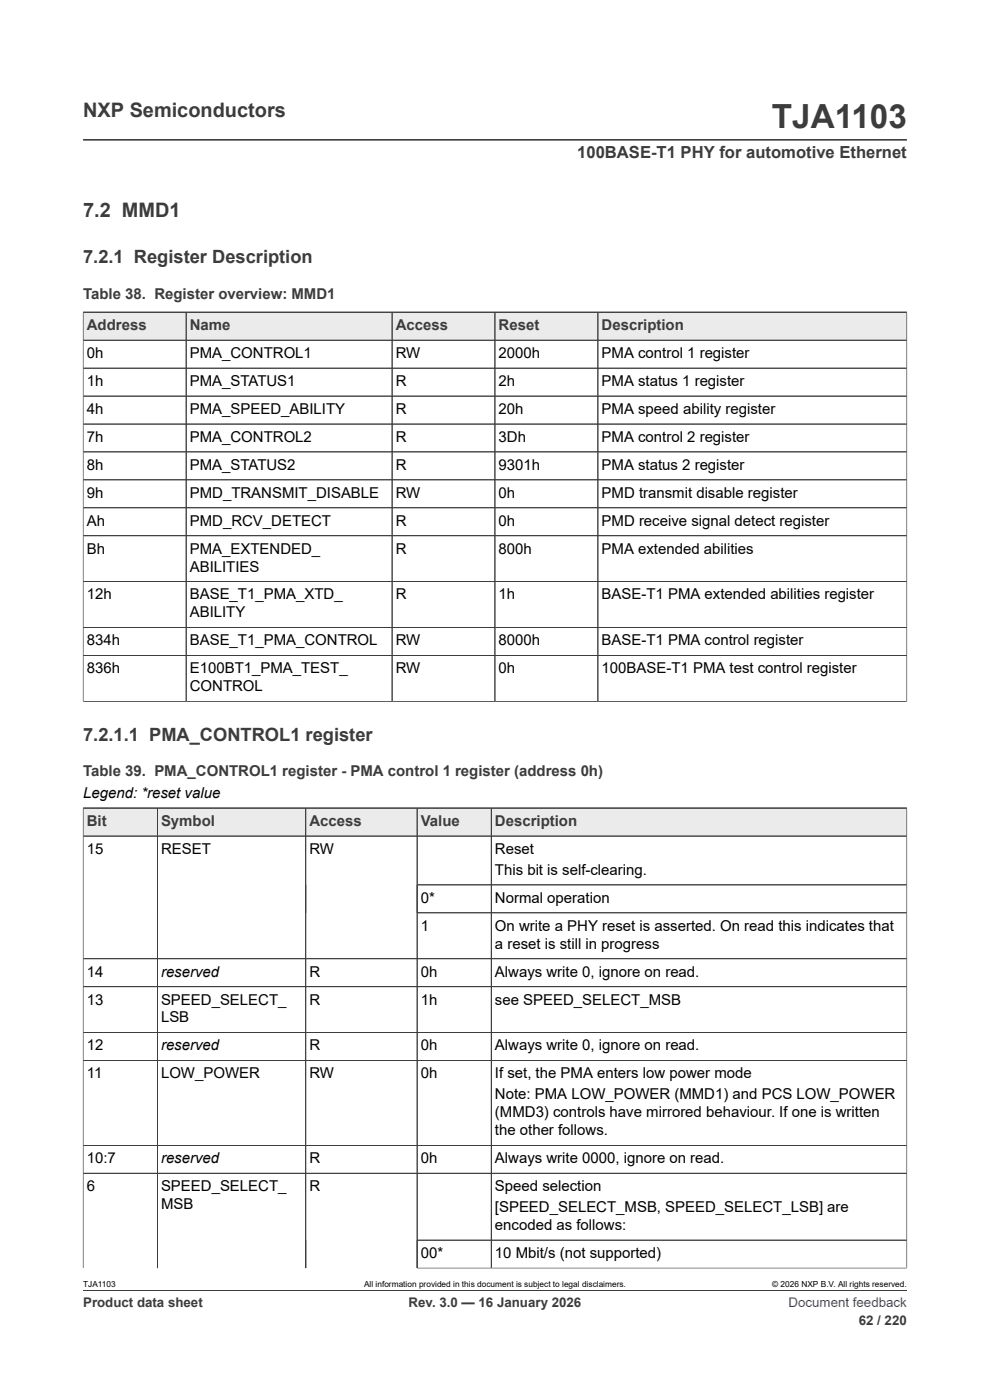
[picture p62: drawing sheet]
<svg xmlns="http://www.w3.org/2000/svg" width="210mm" height="297mm" viewBox="0 0 210 297" stroke-linecap="round" stroke-linejoin="round" font-family="sans-serif">
<defs><g id="words">
<text font-size="7.1" fill="#3c3c3c" x="163.7" y="27.2">TJA1103</text>
<g font-size="4.2" fill="#3c3c3c">
<text x="17.6" y="24.8">NXP Semiconductors</text>
<text x="17.6" y="46">7.2 MMD1</text>
</g>
<g font-size="3.9" fill="#3c3c3c">
<text x="17.6" y="55.7">7.2.1 Register Description</text>
<text x="17.6" y="157.1">7.2.1.1 PMA_CONTROL1 register</text>
</g>
<text font-size="3.5" fill="#3c3c3c" x="122.4" y="33.5">100BASE-T1 PHY for automotive Ethernet</text>
<g font-size="3.2" fill="#3c3c3c">
<text x="17.6" y="63.3">Table 38. Register overview: MMD1</text>
<text x="18.4" y="70">Address</text>
<text x="40.3" y="70">Name</text>
<text x="83.9" y="70">Access</text>
<text x="105.8" y="70">Reset</text>
<text x="127.6" y="70">Description</text>
<text x="17.6" y="164.7">Table 39. PMA_CONTROL1 register - PMA control 1 register (address 0h)</text>
<text x="18.4" y="175.2">Bit</text>
<text x="34.2" y="175.2">Symbol</text>
<text x="65.6" y="175.2">Access</text>
<text x="89.2" y="175.2">Value</text>
<text x="105" y="175.2">Description</text>
</g>
<g font-size="3.2">
<text x="18.4" y="76">0h</text>
<text x="40.3" y="76">PMA_CONTROL1</text>
<text x="83.9" y="76">RW</text>
<text x="105.8" y="76">2000h</text>
<text x="127.6" y="76">PMA control 1 register</text>
<text x="18.4" y="81.9">1h</text>
<text x="40.3" y="81.9">PMA_STATUS1</text>
<text x="83.9" y="81.9">R</text>
<text x="105.8" y="81.9">2h</text>
<text x="127.6" y="81.9">PMA status 1 register</text>
<text x="18.4" y="87.8">4h</text>
<text x="40.3" y="87.8">PMA_SPEED_ABILITY</text>
<text x="83.9" y="87.8">R</text>
<text x="105.8" y="87.8">20h</text>
<text x="127.6" y="87.8">PMA speed ability register</text>
<text x="18.4" y="93.7">7h</text>
<text x="40.3" y="93.7">PMA_CONTROL2</text>
<text x="83.9" y="93.7">R</text>
<text x="105.8" y="93.7">3Dh</text>
<text x="127.6" y="93.7">PMA control 2 register</text>
<text x="18.4" y="99.7">8h</text>
<text x="40.3" y="99.7">PMA_STATUS2</text>
<text x="83.9" y="99.7">R</text>
<text x="105.8" y="99.7">9301h</text>
<text x="127.6" y="99.7">PMA status 2 register</text>
<text x="18.4" y="105.6">9h</text>
<text x="40.3" y="105.6">PMD_TRANSMIT_DISABLE</text>
<text x="83.9" y="105.6">RW</text>
<text x="105.8" y="105.6">0h</text>
<text x="127.6" y="105.6">PMD transmit disable register</text>
<text x="18.4" y="111.5">Ah</text>
<text x="40.3" y="111.5">PMD_RCV_DETECT</text>
<text x="83.9" y="111.5">R</text>
<text x="105.8" y="111.5">0h</text>
<text x="127.6" y="111.5">PMD receive signal detect register</text>
<text x="18.4" y="117.4">Bh</text>
<text x="40.3" y="117.4">PMA_EXTENDED_</text>
<text x="83.9" y="117.4">R</text>
<text x="105.8" y="117.4">800h</text>
<text x="127.6" y="117.4">PMA extended abilities</text>
<text x="40.3" y="121.3">ABILITIES</text>
<text x="18.4" y="127.2">12h</text>
<text x="40.3" y="127.2">BASE_T1_PMA_XTD_</text>
<text x="40.3" y="131">ABILITY</text>
<text x="83.9" y="127.2">R</text>
<text x="105.8" y="127.2">1h</text>
<text x="127.6" y="127.2">BASE-T1 PMA extended abilities register</text>
<text x="18.4" y="136.9">834h</text>
<text x="40.3" y="136.9">BASE_T1_PMA_CONTROL</text>
<text x="83.9" y="136.9">RW</text>
<text x="105.8" y="136.9">8000h</text>
<text x="127.6" y="136.9">BASE-T1 PMA control register</text>
<text x="18.4" y="142.8">836h</text>
<text x="40.3" y="142.8">E100BT1_PMA_TEST_</text>
<text x="83.9" y="142.8">RW</text>
<text x="105.8" y="142.8">0h</text>
<text x="127.6" y="142.8">100BASE-T1 PMA test control register</text>
<text x="40.3" y="146.7">CONTROL</text>
<text x="17.6" y="169.2">Legend: *reset value</text>
<text x="18.4" y="181.1">15</text>
<text x="34.2" y="181.1">RESET</text>
<text x="65.6" y="181.1">RW</text>
<text x="105" y="181.1">Reset</text>
<text x="105" y="185.6">This bit is self-clearing.</text>
<text x="89.2" y="191.5">0*</text>
<text x="105" y="191.5">Normal operation</text>
<text x="89.2" y="197.4">1</text>
<text x="105" y="197.4">On write a PHY reset is asserted. On read this indicates that</text>
<text x="105" y="201.3">a reset is still in progress</text>
<text x="18.4" y="207.2">14</text>
<text x="34.2" y="207.2">reserved</text>
<text x="65.6" y="207.2">R</text>
<text x="89.2" y="207.2">0h</text>
<text x="105" y="207.2">Always write 0, ignore on read.</text>
<text x="18.4" y="213.1">13</text>
<text x="34.2" y="213.1">SPEED_SELECT_</text>
<text x="65.6" y="213.1">R</text>
<text x="89.2" y="213.1">1h</text>
<text x="105" y="213.1">see SPEED_SELECT_MSB</text>
<text x="34.2" y="216.9">LSB</text>
<text x="18.4" y="222.8">12</text>
<text x="34.2" y="222.8">reserved</text>
<text x="65.6" y="222.8">R</text>
<text x="89.2" y="222.8">0h</text>
<text x="105" y="222.8">Always write 0, ignore on read.</text>
<text x="18.4" y="228.8">11</text>
<text x="34.2" y="228.8">LOW_POWER</text>
<text x="65.6" y="228.8">RW</text>
<text x="89.2" y="228.8">0h</text>
<text x="105" y="228.8">If set, the PMA enters low power mode</text>
<text x="105" y="233.2">Note: PMA LOW_POWER (MMD1) and PCS LOW_POWER</text>
<text x="105" y="237">(MMD3) controls have mirrored behaviour. If one is written</text>
<text x="105" y="240.8">the other follows.</text>
<text x="18.4" y="246.8">10:7</text>
<text x="34.2" y="246.8">reserved</text>
<text x="65.6" y="246.8">R</text>
<text x="89.2" y="246.8">0h</text>
<text x="105" y="246.8">Always write 0000, ignore on read.</text>
<text x="18.4" y="252.7">6</text>
<text x="34.2" y="252.7">SPEED_SELECT_</text>
<text x="34.2" y="256.5">MSB</text>
<text x="65.6" y="252.7">R</text>
<text x="105" y="252.7">Speed selection</text>
<text x="105" y="257.1">[SPEED_SELECT_MSB, SPEED_SELECT_LSB] are</text>
<text x="105" y="260.9">encoded as follows:</text>
<text x="89.2" y="266.9">00*</text>
<text x="105" y="266.9">10 Mbit/s (not supported)</text>
</g>
<g font-size="2.8" fill="#3c3c3c">
<text x="17.6" y="277.3">Product data sheet</text>
<text x="86.7" y="277.3">Rev. 3.0 — 16 January 2026</text>
<text x="182.2" y="281">62 / 220</text>
</g>
<text font-size="2.8" fill="#00f" x="167.3" y="277.3">Document feedback</text>
<g font-size="1.8">
<text x="17.6" y="273.1">TJA1103</text>
<text x="77.2" y="273.1">All information provided in this document is subject to legal disclaimers.</text>
<text x="163.8" y="273.1">© 2026 NXP B.V. All rights reserved.</text>
</g>
</g></defs>
<path d="M17.6 29.7h174.8M17.6 66.2h174.8" fill="none" stroke="#3c3c3c" stroke-width=".21"/>
<path d="M17.7 66.3h21.7v5.8h-21.7z" fill="#ebebeb"/>
<path d="M17.6 66.2h21.9v6h-21.9z" fill="none" stroke="#3c3c3c" stroke-width=".21"/>
<path d="M39.5 66.3h43.6v5.8h-43.6z" fill="#ebebeb"/>
<path d="M39.5 66.2h43.7v6h-43.7z" fill="none" stroke="#3c3c3c" stroke-width=".21"/>
<path d="M83.2 66.3h21.7v5.8h-21.7z" fill="#ebebeb"/>
<path d="M83.2 66.2h21.8v6h-21.8z" fill="none" stroke="#3c3c3c" stroke-width=".21"/>
<path d="M105.1 66.3h21.7v5.8h-21.7z" fill="#ebebeb"/>
<path d="M105 66.2h21.8v6h-21.8z" fill="none" stroke="#3c3c3c" stroke-width=".21"/>
<path d="M126.9 66.3h65.4v5.8h-65.4z" fill="#ebebeb"/>
<g fill="none" stroke="#3c3c3c" stroke-width=".21">
<path d="M17.6 66.2h174.8v82.7M17.6 78.1h174.8M17.6 72.2h174.8M17.6 66.3v82.6M39.5 66.3v82.5M83.2 66.3v82.5M105 66.3v82.5M126.8 66.2v82.6M17.6 84h174.8M17.6 89.9h174.8M17.6 95.9h174.8M17.6 101.8h174.8"/>
<path d="M17.6 107.7h174.8M17.6 113.7h174.8M17.6 123.4h174.8M17.6 133.1h174.8M17.6 139.1h174.8M17.6 148.8h174.8M17.6 171.4h174.8"/>
</g>
<path d="M17.7 171.5h15.6v5.8h-15.6z" fill="#ebebeb"/>
<path d="M17.6 171.4h15.8v6h-15.8z" fill="none" stroke="#3c3c3c" stroke-width=".21"/>
<path d="M33.5 171.5h31.3v5.8h-31.3z" fill="#ebebeb"/>
<path d="M33.4 171.4h31.5v6h-31.5z" fill="none" stroke="#3c3c3c" stroke-width=".21"/>
<path d="M64.9 171.5h23.5v5.8h-23.5z" fill="#ebebeb"/>
<path d="M64.9 171.4h23.6v6h-23.6z" fill="none" stroke="#3c3c3c" stroke-width=".21"/>
<path d="M88.5 171.5h15.6v5.8h-15.6z" fill="#ebebeb"/>
<path d="M88.5 171.4h15.7v6h-15.7z" fill="none" stroke="#3c3c3c" stroke-width=".21"/>
<path d="M104.3 171.5h88v5.8h-88z" fill="#ebebeb"/>
<g fill="none" stroke="#3c3c3c" stroke-width=".21">
<path d="M17.6 177.4h174.8M17.6 171.5v97.5M17.6 171.4h174.8v97.7M33.4 171.5v97.5M64.9 171.5v97.5M88.5 171.5v97.5h103.9M104.2 171.4v97.6M88.5 187.7h103.9M88.5 193.7h103.9M17.6 209.3h174.8M17.6 219.1h174.8M192.4 203.4h-174.8"/>
<path d="M192.4 225h-174.8M17.6 243h174.8M17.6 248.9h174.8M17.6 273.8h174.8M88.5 263.1h103.9"/>
</g>
<use href="#words"/>
</svg>
